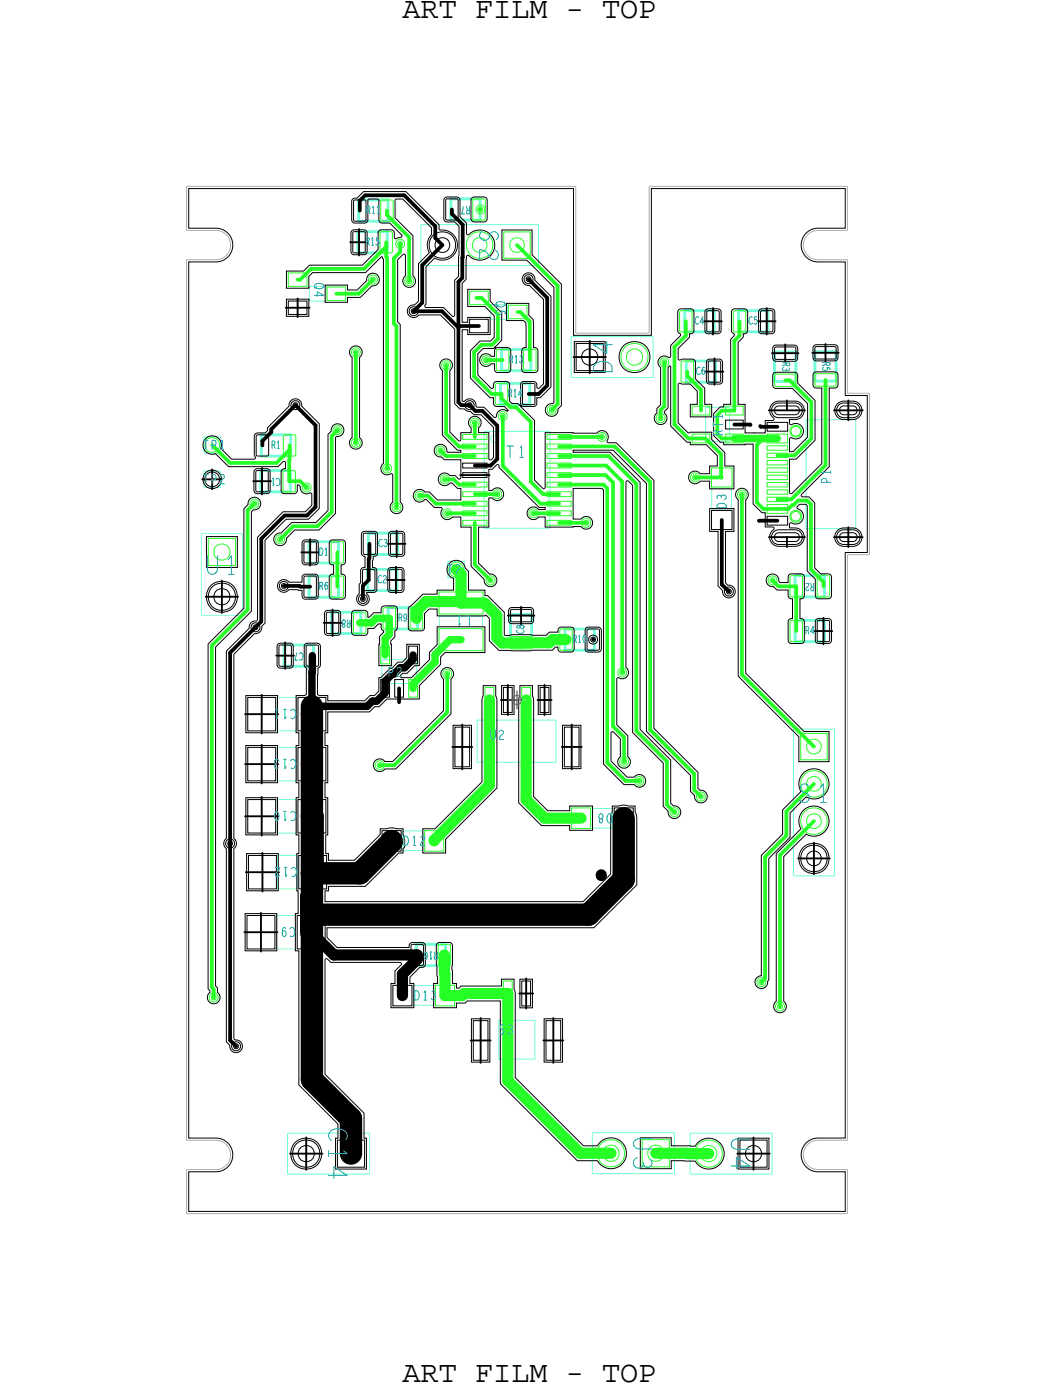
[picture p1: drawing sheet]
<svg xmlns="http://www.w3.org/2000/svg" width="72mm" height="95mm" viewBox="0 0 72 95" stroke-linecap="round" stroke-linejoin="round" font-family="sans-serif">
<defs><g id="words">
<g font-size="2.2" fill="#0097b7">
<text x="32.7" y="15.6" transform="rotate(90 32.7 15.6)">S2</text>
<text x="41.7" y="25.5" transform="rotate(-90 41.7 25.5)">D4</text>
<text x="14" y="39.1">U1</text>
<text x="54.3" y="54.7">S1</text>
<text x="22.4" y="76.8" transform="rotate(90 22.4 76.8)">C14</text>
<text x="43.1" y="77.5" transform="rotate(90 43.1 77.5)">U3</text>
<text x="49.8" y="77.5" transform="rotate(90 49.8 77.5)">U4</text>
</g>
<g font-size="2.1">
<text x="27.4" y="1.2">ART FILM - TOP</text>
<text x="27.4" y="94.2">ART FILM - TOP</text>
</g>
<text font-size="1.3" fill="#0097b7" x="34.4" y="31.2">T1</text>
<g font-size="1.1" fill="#0097b7">
<text x="21.4" y="19.3" transform="rotate(90 21.4 19.3)">Q4</text>
<text x="33.8" y="20.5" transform="rotate(90 33.8 20.5)">Q5</text>
<text x="49.2" y="29.7" transform="rotate(-90 49.2 29.7)">RT1</text>
<text x="13.8" y="30.6">TP1</text>
<text x="13.8" y="33">TP2</text>
<text x="49.4" y="34.6" transform="rotate(-90 49.4 34.6)">D3</text>
<text x="56.6" y="32.9" transform="rotate(-90 56.6 32.9)">P1</text>
<text x="30.4" y="39.1">T2</text>
<text x="32" y="42" transform="rotate(-180 32 42)">L1</text>
<text x="26.4" y="46.1">P2</text>
<text x="20.2" y="48.3" transform="rotate(-180 20.2 48.3)">C11</text>
<text x="20.2" y="51.7" transform="rotate(-180 20.2 51.7)">C13</text>
<text x="33.4" y="50.4">U2</text>
<text x="20.2" y="55.3" transform="rotate(-180 20.2 55.3)">C10</text>
<text x="20.2" y="59.1" transform="rotate(-180 20.2 59.1)">C12</text>
<text x="27.5" y="57.6">D12</text>
<text x="41.7" y="55.4" transform="rotate(-180 41.7 55.4)">D8</text>
<text x="20.1" y="63.2" transform="rotate(-180 20.1 63.2)">C9</text>
<text x="28.2" y="68.1">D13</text>
<text x="34" y="70.5">S3</text>
</g>
<g font-size=".9" fill="#0097b7">
<text x="24.9" y="16.7">R15</text>
<text x="24.9" y="14.5">R11</text>
<text x="32" y="14.1" transform="rotate(-180 32 14.1)">R7</text>
<text x="47.3" y="22.1">C4</text>
<text x="51" y="22.1">C5</text>
<text x="34.6" y="27">R14</text>
<text x="34.7" y="24.7">R13</text>
<text x="47.4" y="25.5">C6</text>
<text x="53.3" y="24.7" transform="rotate(90 53.3 24.7)">R3</text>
<text x="56" y="24.6" transform="rotate(90 56 24.6)">R5</text>
<text x="18.5" y="30.6">R1</text>
<text x="19.1" y="32.6" transform="rotate(-180 19.1 32.6)">C1</text>
<text x="21.7" y="40.2">R6</text>
<text x="21.7" y="37.8">D1</text>
<text x="25.7" y="39.7">C2</text>
<text x="25.8" y="37.3">C3</text>
<text x="55.5" y="39.8" transform="rotate(-180 55.5 39.8)">R2</text>
<text x="20.7" y="44.5" transform="rotate(-180 20.7 44.5)">C7</text>
<text x="23.9" y="42.2" transform="rotate(-180 23.9 42.2)">R8</text>
<text x="27.1" y="42.3">R9</text>
<text x="35.7" y="43.2" transform="rotate(-90 35.7 43.2)">C8</text>
<text x="39" y="43.8">R10</text>
<text x="54.8" y="43.2">R4</text>
<text x="29.8" y="64.9" transform="rotate(-180 29.8 64.9)">R16</text>
</g>
</g></defs>
<!-- layer: Board Outline -->
<g fill="none" stroke="#acacac" stroke-width=".07">
<path d="M12.7 17.7v60zM12.7 15.7h2zM12.7 12.7v3zM12.7 12.7h26.5zM12.7 17.7h2zM14.7 15.7a1 1 0 0 1 1 1 1 1 0 0 1-1 1M39.2 12.7v10zM44.2 12.7h13.5zM44.2 12.7v10zM55.7 15.7h2zM55.7 15.7a1 1 0 0 0-1 1 1 1 0 0 0 1 1M55.7 17.7h2z"/>
<path d="M57.7 12.7v3zM57.7 17.7v9.1zM39.2 22.7h5zM57.7 26.8h1.5zM57.7 37.8h1.5zM57.7 37.8v39.9zM59.2 26.8v11zM12.7 79.7v3zM12.7 77.7h2zM12.7 79.7h2zM14.7 77.7a1 1 0 0 1 1 1 1 1 0 0 1-1 1M55.7 77.7h2z"/>
<path d="M55.7 77.7a1 1 0 0 0-1 1 1 1 0 0 0 1 1M55.7 79.7h2zM57.7 79.7v3zM12.7 82.7h45z"/>
</g>
<!-- layer: Components -->
<g fill="none" stroke="#75ffd9" stroke-width=".07">
<path d="M28.7 18.1h8zM28.7 15.3v2.8zM28.7 15.3h8zM36.7 15.3v2.8zM13.7 36.3h2.8zM13.7 36.3v5.6zM16.5 36.3v5.6zM33 29.4h4.4v6.6h-4.4zM33.5 29.7h.2h.2v.2v.2l-.2 .1-.2-.1-.1-.2zM38.9 22.9h5.6zM38.9 25.7h5.6zM38.9 22.9v2.8z"/>
<path d="M44.5 22.9v2.8zM48.1 27.8h1.6v2.3h-1.6zM48.5 33.3h1.3zM48.5 33.3v1.4zM49.8 33.3v1.4zM54.9 28.6h3.4v7.4h-3.4zM13.7 41.9h2.8zM18.9 50.9h1.3zM18.9 50.9v2.3zM18.9 47.5h1.3zM18.9 47.5v2.3zM18.9 54.5h1.3z"/>
<path d="M18.9 54.5v2.3zM18.9 53.2h1.3zM18.9 49.8h1.3zM18.9 56.8h1.3zM18.9 58.3h1.3zM18.9 58.3v2.3zM20.2 50.9v2.3zM20.2 47.5v2.3zM20.2 54.5v2.3zM20.2 58.3v2.3zM26 45h2.3v1.6h-2.3zM29.9 42h2.9z"/>
<path d="M29.9 42.7h2.9zM29.9 42v.7zM32.5 49.1h5.3v2.8h-5.3zM32.8 42v.7zM40.3 55.1h1.4zM40.3 55.1v1.3zM40.3 56.4h1.4zM54 49.7h2.8zM54 49.7v10zM54 59.7h2.8zM56.8 49.7v10zM18.8 62.4h1.3z"/>
<path d="M18.8 62.4v2.3zM18.8 64.7h1.3zM18.9 60.6h1.3zM19.6 77.2h5.6zM19.6 77.2v2.8zM20.1 62.4v2.3zM25.2 77.2v2.8zM34 69.5h2.4v2.7h-2.4zM40.3 77.2h5.6zM40.3 80h5.6zM40.3 77.2v2.8zM45.9 77.2v2.8z"/>
<path d="M47 77.2h5.6zM47 77.2v2.8zM52.6 77.2v2.8zM19.6 80h5.6zM47 80h5.6z"/>
</g>
<g fill="none" stroke="#75ffd9" stroke-width=".2">
<path d="M24.4 15.8v1.4zM24.4 17.2h2zM24.4 15.8h2zM24.4 13.6v1.5zM24.4 15.1h2zM24.4 13.6h2zM26.4 15.8v1.4zM26.4 13.6v1.5zM30.7 15h2zM30.7 13.5v1.5zM30.7 13.5h2zM32.7 13.5v1.5z"/>
<path d="M17.8 33.5h2zM17.8 32.1v1.4zM17.8 32.1h2zM17.8 29.6v1.5zM17.8 31.1h2zM17.8 29.6h2zM19.8 32.1v1.4zM19.8 29.6v1.5zM21 39.3v1.4zM21 36.9v1.5zM21 38.4h2zM21 39.3h2z"/>
<path d="M21 36.9h2zM23 39.3v1.4zM23 36.9v1.5zM25 38.8v1.4zM25 38.8h2zM25.1 36.3v1.5zM25.1 37.8h2zM25.1 36.3h2zM27 38.8v1.4zM27.1 36.3v1.5zM34.1 26.1v1.5zM34.1 27.6h2z"/>
<path d="M34.1 26.1h2zM34.1 23.8v1.5zM34.1 25.3h2zM34.1 23.8h2zM36.1 26.1v1.5zM36.1 23.8v1.5zM46.6 21.2v1.4zM46.6 22.6h2zM46.6 21.2h2zM46.7 24.6v1.4zM46.7 26h2zM46.7 24.6h2z"/>
<path d="M48.6 21.2v1.4zM48.7 24.6v1.4zM50.3 21.2v1.4zM50.3 22.6h2zM50.3 21.2h2zM52.3 21.2v1.4zM52.7 24h1.5zM52.7 26h1.5zM52.7 24v2zM54.1 39.2v1.5zM54.1 39.2h2zM54.2 24v2z"/>
<path d="M55.5 24h1.4zM55.5 26h1.4zM55.5 24v2zM56.1 39.2v1.5zM56.9 24v2zM19.3 45.4h2zM19.3 44v1.4zM19.3 44h2zM21 40.7h2zM21.3 44v1.4zM22.6 43.2h2zM22.6 41.7v1.5z"/>
<path d="M22.6 41.7h2zM24.6 41.7v1.5zM25 40.2h2zM26.4 41.4v1.5zM26.4 42.9h2zM26.4 41.4h2zM28.4 41.4v1.5zM34.8 41.9h1.4zM34.8 43.9h1.4zM34.8 41.9v2zM36.2 41.9v2zM38.5 42.9v1.4z"/>
<path d="M38.5 44.3h2zM38.5 42.9h2zM40.5 42.9v1.4zM54.1 42.3v1.4zM54.1 43.7h2zM54.1 40.7h2zM54.1 42.3h2zM56.1 42.3v1.4zM28.3 65.8h2zM28.3 64.3v1.5zM28.3 64.3h2zM30.3 64.3v1.5z"/>
</g>
<!-- layer: Nets -->
<g fill="none" stroke="#26ff26" stroke-width=".76">
<path d="M31.4 39.1v2zM28.4 41.6v.5zM29 41l-.6 .6zM29 41h2.3zM29.6 57.3h.1M31.3 41l.1 .1zM31.4 41.1h1.6zM33 41.1l.8 .8zM33.3 53.5l-3.7 3.8zM33.3 47.7v5.8zM33.8 43.5l.4 .3zM33.8 41.9v1.6z"/>
<path d="M34.2 43.8h1.3zM35.5 43.8h1.9zM35.5 43.8h.1M35.8 54.5l1.3 1.3zM35.8 47.7v6.8zM37.1 55.8h2.5zM37.4 43.8l.2-.2zM37.6 43.6h.9zM30.3 66.3h.1M30.3 65.1v1.2zM30.3 67.8h1.2zM30.3 66.3v1.5z"/>
<path d="M31.6 67.7l-.1 .1zM31.6 67.7h3zM34.6 73.6l4.9 5zM34.6 67.7v5.9zM39.5 78.6h2.1zM44.6 78.6h2.2zM46.8 78.6h.1M46.8 78.6h1.5z"/>
</g>
<g fill="none" stroke="#26ff26" stroke-width=".07">
<path d="M19.6 18.6h1.3v.9h-1.3zM22.3 19.6h1.2v.9h-1.2zM25.2 18.8l.2-.1 .2 .1 .1 .2-.1 .3-.2 .1-.2-.1-.1-.3zM25.2 19l.2-.1 .1 .1v.1l-.1 .1-.2-.1zM25.9 15.8h.8v1.4h-.8zM26 13.7h.8l-.1 1.4-.8-.1zM27 16.4l.2-.1 .3 .1 .1 .2-.1 .2-.3 .1-.2-.1-.1-.2zM27.1 16.5l.1-.1 .2 .1v.2l-.2 .1-.1-.1zM27.6 18.9l.3-.1 .2 .1 .1 .3-.1 .2-.2 .1-.3-.1v-.2zM27.7 19.1l.2-.1 .1 .1v.1l-.1 .1-.2-.1zM32 19.8h1.2v1h-1.2zM32.2 13.6h.8v1.4l-.8-.1z"/>
<path d="M32.5 14.1l.2-.1 .2 .1 .1 .2-.1 .2-.2 .1-.2-.1-.1-.2zM32.6 14.2l.1-.1 .2 .1v.2h-.2h-.1zM34.3 15.8h1.8v1.8h-1.8zM14.2 36.7h1.8v1.8h-1.8zM17.1 34.1l.2-.1 .2 .1 .1 .2-.1 .2-.2 .1-.2-.1-.1-.2zM17.2 34.2l.1-.1 .2 .1v.2l-.2 .1-.1-.1zM18.8 36.5l.3-.1 .2 .1 .1 .3-.1 .2-.2 .1-.3-.1v-.2zM18.9 36.7l.2-.1 .1 .1v.1l-.1 .1-.2-.1zM19.3 32.1h.8v1.4h-.8zM19.3 29.7h.8v1.4l-.8-.1zM20.6 33l.3-.1 .2 .1 .1 .2-.1 .2-.2 .1-.3-.1v-.2zM20.7 33.1h.2h.1v.2l-.1 .1-.2-.1z"/>
<path d="M22.6 39.3h.8l-.1 1.4h-.7zM22.6 36.9l.8 .1-.1 1.4-.7-.1zM22.8 29.1l.2-.1 .2 .1 .1 .2-.1 .2-.2 .1-.2-.1-.1-.2zM22.8 29.2l.2-.1 .1 .1v.2l-.1 .1-.2-.1zM24 23.8l.2-.1 .3 .1v.2v.2l-.3 .1-.2-.1-.1-.2zM24 30l.2-.1 .3 .1v.2v.2l-.3 .1-.2-.1-.1-.2zM24.1 23.9l.1-.1 .2 .1v.2l-.2 .1-.1-.1zM24.1 30.1l.1-.1 .2 .1v.2h-.2h-.1zM26.1 31.7l.3-.1 .2 .1 .1 .2-.1 .2-.2 .1-.3-.1v-.2zM26.2 31.8h.2h.1v.2l-.1 .1-.2-.1zM26.8 34.4l.2-.1 .2 .1 .1 .2-.1 .2-.2 .1-.2-.1-.1-.2zM26.8 34.5l.2-.1 .1 .1v.1l-.1 .1-.2-.1z"/>
<path d="M28.3 33.6l.3-.1 .2 .1 .1 .2-.1 .2-.2 .1-.3-.1v-.2zM28.4 33.7l.2-.1 .1 .1v.2h-.1h-.2zM29.8 30.5l.2-.1 .2 .1 .1 .2-.1 .2-.2 .1-.2-.1-.1-.2zM29.8 30.6l.2-.1 .1 .1v.2l-.1 .1-.2-.1zM30 32.5l.3-.1 .2 .1 .1 .2-.1 .2-.2 .1-.3-.1v-.2zM30.1 32.6l.2-.1 .1 .1v.1l-.1 .1-.2-.1zM30.1 24.7l.3-.1 .2 .1 .1 .2-.1 .2-.2 .1-.3-.1v-.2zM30.2 34.8l.3-.1 .2 .1 .1 .2-.1 .2-.2 .1-.3-.1-.1-.2zM30.2 24.8l.2-.1 .1 .1v.2l-.1 .1-.2-.1zM30.3 34.9l.2-.1 .1 .1v.2h-.1h-.2zM31.5 34.8h1.7v.3h-1.7zM31.5 35.5h1.7v.3h-1.7z"/>
<path d="M31.5 32.9h1.7v.3h-1.7zM31.5 33.5h1.7v.3h-1.7zM31.5 30.9h1.7v.3h-1.7zM31.5 30.3h1.7v.3h-1.7zM31.5 34.2h1.7v.3h-1.7zM31.5 29.6h1.7v.3h-1.7zM32.1 28.6l.2-.1 .3 .1v.2v.2l-.3 .1-.2-.1-.1-.2zM32.2 28.7l.1-.1 .2 .1v.2l-.2 .1-.1-.1zM32.9 24.3l.2-.1 .2 .1 .1 .2-.1 .2-.2 .1-.2-.1-.1-.2zM32.9 24.5l.2-.1 .1 .1v.1l-.1 .1-.2-.1zM33.2 39.3l.2-.1 .2 .1 .1 .2-.1 .3-.2 .1-.2-.1-.1-.3zM33.2 39.5l.2-.1 .1 .1v.1l-.1 .1-.2-.1z"/>
<path d="M33.6 33.5l.3-.1 .2 .1 .1 .2-.1 .2-.2 .1-.3-.1v-.2zM33.7 33.6l.2-.1 .1 .1v.2h-.1h-.2zM33.8 26.2h.8l-.1 1.4-.8-.1zM33.8 23.8l.8 .1v1.3h-.8zM34 28.1l.2-.1 .3 .1v.2v.3l-.3 .1-.2-.1-.1-.3zM34.1 28.3l.1-.1 .2 .1v.1l-.2 .1-.1-.1zM34.6 20.8h1.3v.9h-1.3zM35.7 23.8l.8 .1-.1 1.3h-.7zM36.1 34.8l.2-.1 .2 .1 .1 .2-.1 .2-.2 .1-.2-.1-.1-.2zM36.2 34.9l.1-.1 .2 .1v.2h-.2h-.1zM37.2 29.6h1.7v.3h-1.7zM37.2 31.6h1.7v.3h-1.7z"/>
<path d="M37.2 32.2h1.7v.3h-1.7zM37.2 32.9h1.7v.3h-1.7zM37.2 34.8h1.7v.3h-1.7zM37.2 35.5h1.7v.3h-1.7zM37.2 30.3h1.7v.3h-1.7zM37.2 30.9h1.7v.3h-1.7zM37.2 33.5h1.7v.3h-1.7zM37.2 34.2h1.7v.3h-1.7zM37.3 27.7l.3-.1 .2 .1 .1 .2-.1 .2-.2 .1-.3-.1v-.2zM37.4 27.9l.2-.1 .1 .1v.1l-.1 .1-.2-.1zM39.7 35.4l.2-.1 .2 .1 .1 .2-.1 .2-.2 .1-.2-.1-.1-.2zM39.8 35.5h.1h.2v.2l-.2 .1-.1-.1z"/>
<path d="M40.8 29.6l.2-.1 .2 .1 .1 .2-.1 .2-.2 .1-.2-.1-.1-.2zM40.8 29.7l.2-.1 .1 .1v.2h-.1h-.2zM44.8 28.3l.2-.1 .2 .1 .1 .2-.1 .2-.2 .1-.2-.1-.1-.2zM44.8 28.4l.2-.1 .1 .1v.2l-.1 .1-.2-.1zM45 24.5l.2-.1 .3 .1v.2v.2l-.3 .1-.2-.1-.1-.2zM45.1 24.6l.1-.1 .2 .1v.2l-.2 .1-.1-.1zM46.3 21.2h.8v1.4h-.8zM46.4 24.6h.8v1.4h-.8zM47.1 32.3l.2-.1 .2 .1 .1 .2-.1 .2-.2 .1-.2-.1-.1-.2zM47.1 29.6h1.2v.6h-1.2zM47.1 27.7h1.2v.6h-1.2zM47.2 32.5l.1-.1 .2 .1v.1l-.2 .1-.1-.1z"/>
<path d="M48.4 31.9h1.4v1.3h-1.4zM49.4 29.6h1.2v.6h-1.2zM49.4 27.7h1.2v.6h-1.2zM50 21.2h.8l-.1 1.4h-.8zM50.3 33.5l.2-.1 .2 .1 .1 .2-.1 .2-.2 .1-.2-.1-.1-.2zM50.4 33.6l.1-.1 .2 .1v.2l-.2 .1-.1-.1zM52.2 29.6h1.4v.6h-1.4zM52.2 34.4h1.4v.6h-1.4zM52.2 33.9h1.4v.3h-1.4zM52.2 30.9h1.4v.3h-1.4zM52.2 30.4h1.4v.3h-1.4zM52.2 31.4h1.4v.3h-1.4z"/>
<path d="M52.2 31.9h1.4v.3h-1.4zM52.2 32.4h1.4v.3h-1.4zM52.2 32.9h1.4v.3h-1.4zM52.2 33.4h1.4v.3h-1.4zM52.4 39.3l.2-.1 .2 .1 .1 .2-.1 .3-.2 .1-.2-.1-.1-.3zM52.5 39.5l.1-.1 .1 .1v.1l-.1 .1-.1-.1zM52.8 25.5h1.3l.1 .8h-1.4zM53.8 39.3h.8v1.4l-.8-.1zM53.9 29.2l.3-.1 .2 .1 .1 .2-.1 .2-.2 .1-.3-.1v-.2zM53.9 35l.3-.1 .2 .1 .1 .2-.1 .2-.2 .1-.3-.1v-.2zM55.5 25.5h1.4v.8h-1.4zM55.7 39.3h.8l-.1 1.4-.7-.1z"/>
<path d="M24.1 41.7l.8 .1v1.4l-.8-.1zM25.6 51.9l.3-.1 .2 .1 .1 .2-.1 .3h-.2h-.3l-.1-.3zM25.7 52.1l.2-.1 .1 .1v.1l-.1 .1-.2-.1zM25.9 44h.6v1.2h-.6zM26.1 41.4l.8 .1v1.3h-.8zM27.8 46.3h.6v1.2h-.6zM28 41.4l.8 .1-.1 1.3h-.8zM28.9 56.6h1.3v1.4h-1.3zM29.9 40.3h3v1.5h-3zM29.9 42.8h3v1.5h-3zM30.2 45.7l.3-.1 .2 .1 .1 .2-.1 .2-.2 .1-.3-.1-.1-.2zM30.3 45.8h.2h.1v.2l-.1 .1-.2-.1z"/>
<path d="M33 46.9h.6v1.7h-.6zM34.8 43.4h1.4v.8h-1.4zM35.5 46.9h.6v1.7h-.6zM38.1 42.9h.9l-.1 1.4h-.8zM38.9 55.1h1.3v1.4h-1.3zM42.1 45.6l.3-.1 .2 .1 .1 .2-.1 .2-.2 .1-.3-.1v-.2zM42.2 45.7h.2h.1v.2l-.1 .1-.2-.1zM42.3 51.7l.2-.1 .2 .1 .1 .2-.1 .2-.2 .1-.2-.1-.1-.2zM42.3 51.8h.2h.1v.2l-.1 .1-.2-.1zM43.3 53l.2-.1 .3 .1v.2v.2l-.3 .1-.2-.1-.1-.2zM43.4 53.1l.1-.1 .2 .1v.2l-.2 .1-.1-.1zM45.7 55.1l.2-.1 .2 .1 .1 .2-.1 .3-.2 .1-.2-.1-.1-.3z"/>
<path d="M45.8 55.3l.1-.1 .2 .1v.1l-.2 .1-.1-.1zM47.5 54.1l.2-.1 .3 .1v.2v.2l-.3 .1-.2-.1-.1-.2zM47.6 54.2l.1-.1 .2 .1v.2h-.2h-.1zM53.8 42.3h.8v1.4h-.8zM54.5 50h1.8v1.8h-1.8zM14.3 67.8l.2-.1 .3 .1 .1 .2-.1 .2-.3 .1-.2-.1-.1-.2zM14.4 67.9l.1-.1 .2 .1v.1l-.2 .1-.1-.1zM29.6 67.1h1.3v1.4h-1.3zM29.9 64.4h.8l-.1 1.4-.8-.1zM34.3 66.9h.6v1.7h-.6zM43.7 77.7h1.9v1.8h-1.9zM51.6 66.7l.2-.1 .3 .1v.2v.2l-.3 .1-.2-.1-.1-.2z"/>
<path d="M51.7 66.8h.1h.2v.2l-.2 .1-.1-.1zM52.9 68.4l.2-.1 .2 .1 .1 .2-.1 .2-.2 .1-.2-.1-.1-.2zM53 68.5l.1-.1 .2 .1v.2h-.2h-.1z"/>
<circle cx="32.7" cy="16.7" r=".91"/>
<circle cx="35.2" cy="16.7" r=".5"/>
<circle cx="43.2" cy="24.3" r=".93"/>
<circle cx="43.2" cy="24.3" r=".55"/>
<circle cx="54.2" cy="29.4" r=".4"/>
<circle cx="54.2" cy="35.2" r=".4"/>
<circle cx="55.4" cy="56" r=".91"/>
<circle cx="55.4" cy="53.4" r=".91"/>
<circle cx="55.4" cy="50.9" r=".5"/>
<circle cx="55.4" cy="56" r=".5"/>
<circle cx="41.6" cy="78.6" r=".93"/>
<circle cx="41.6" cy="78.6" r=".55"/>
<circle cx="48.3" cy="78.6" r=".93"/>
<circle cx="48.3" cy="78.6" r=".55"/>
</g>
<g fill="none" stroke="#000" stroke-width=".07">
<path d="M12.9 12.9h26.2v10h5.2v-10h13.3v2.7h-1.9a1.15 1.15 0 0 0-1.1 1.1 1.15 1.15 0 0 0 1.1 1.1h1.9v9.2h1.5v10.6h-1.5v40h-1.9a1.15 1.15 0 0 0-1.1 1.1 1.15 1.15 0 0 0 1.1 1.1h1.9v2.8h-44.7v-2.8h1.8a1.15 1.15 0 0 0 1.2-1.1 1.15 1.15 0 0 0-1.2-1.1h-1.8v-59.8h1.8a1.15 1.15 0 0 0 1.2-1.1 1.15 1.15 0 0 0-1.2-1.1h-1.8zM22.1 19.4h1.6v.4h.6l.7-.7v-.3l.2-.1h.4l.2 .3-.1 .4-.4 .1-.8 .8h-.8v.3h-1.6zM24 15.7h.8l.2 .1v1.4l-.1 .1-.8 .1-.2-.1v-1.4zM24 13.6l.3-.1 .5-.4h2.8l2.3 2.2v.3l.1 .1a1.03 1.03 0 0 1 1.1 1.2 1.03 1.03 0 0 1-1.5 .7l-.6 .6v2.5l-.1 .2 .1 .1h1.2l.7 .6 .1-.1v-2.4l.2-.3 .1-3.4-.3-.3h-.6l-.2-.1v-1.4l.1-.1 .8-.1 .2 .1v1.3l.5 .4v.7l.1 .1a1.04 1.04 0 0 1 1.5 0 1.04 1.04 0 0 1-.1 1.5 1.04 1.04 0 0 1-1.5-.1l-.1 .3v1.3l-.2 .3v2.7h.3v-.4h1.6v1.2h-1.6v-.3h-.3v4.8l.1 .1 .3-.2h.3l.2 .2 .1 .3h.5l.7 .7h.1l.1-.3 .1-.1 .3-.1 .2 .1h.1l-.3-.3-.6-.1-.1-.5h-.2l-1.4-1.3v-1.9l.7-.7h.7l.3-.2v-1.5l-.7-.6h-1.2v-1.2h1.6v.8l.8 .8v1.9l-.5 .4 .1 .1h.8l.2 .2-.1 1.4-.1 .1h-.7l-.2-.2v-.4l-.7 .2-.2-.2-.1-.2v-.3l.3-.2 .7 .2v-.6h-.1h-.7l-.4 .4v1.5l1 .9 .1-.1v-.3l.1-.1h.9l.1 .2v1.1l.2 .2h.3l.2 .2 .1-.1-.1-1.4 .1-.1 .9-.1 .2 .5 .4-.3v-5.8l-.9-.9-.3-.1-.2-.2v-.3l.1-.2 .2-.1h.2l.3 .2v.3l1.1 1.1v6.2l-.7 .7h-.3v.4l-.1 .2-.9-.1v.1l.9 .9v4.1l.6 .6h.1v-3.8h3.5l.4-.2 .2 .1 .2 .2v.5l.6 .1 2.5 2.5v16.9l3 3v1.1l.2 .2h.3l.2 .3-.1 .3-.3 .2-.4-.1-.1-.4-.3-.3v-1.1l-3-3v-16.9l-2.3-2.2h-2.7v.1h2.5l2.1 2.1v16.8l2.1 2.1v2.9l.2 .2 .3 .1 .1 .3v.3l-.2 .2h-.3l-.2-.1-.1-.4-.3-.4v-2.9l-2.1-2.1v-16.8l-.3-.3h-.2v12.7l.2 .4-.2 .3h-.5l-.1 .1v3.1l.7 .7v1.5l.2 .4-.1 .2-.2 .1h-.3l-.2-.2v-.3l.1-.2v-1.3l-.5-.4-.1 .1v1.9l1.1 1.1h.5l.3-.2 .3 .1 .2 .2-.1 .3-.1 .2h-.3l-.3-.1h-.7l-1.4-1.4v-18.7l-.1-.1h-2v2.1h.6l.3-.2 .2 .1 .2 .3-.1 .4h-.4l-.2-.1h-2.5v-.7h-.4l-.2 .2h-.3l-.2-.2-.1-.2 .1-.3 .2-.1h.3l.2 .1h.4v-.1h-.4l-2.7-2.7-.1-.2h-.1l-.3 .3h-.2v1.4l.7-.1 .2 .1 .1 .3-.1 .2-.2 .2-.7-.2v2h-.7v2.5l.7 .7 .4 .1 .1 .3-.1 .3-.3 .2-.3-.2-.1-.3-.9-.9v-2.7h-.7v-.7h-.6l-.2 .2h-.3l-.3-.3 .1-.5h-.5l-.6-.6-.5 .2-.3-.2v-.5l.4-.2 .3 .2h.3l.6 .6h1.6v-.8h-.3l-.3-.4-.4 .2h-.3l-.2-.2-.1-.2 .2-.3 .3-.2 .3 .2h.4l.2 .2h.1l.1-1.3h-1.1l-.2-.2-.4-.1-.1-.2 .1-.4 .3-.1 .3 .1 .2 .4h.9v-.1h-.3l-1-1v-4.5l-.2-.3 .1-.2 .2-.2h.4l.2 .3-.2 .4v4.2l.6 .6h.1l.1-.5h.7v-.3l-.2-.4 .1-.3 .2-.1h.4l.2 .4-.2 .4v.3h.7v1.8h.1l.2-.1v-2.1l-.9-.8h-.4l-.3-.3h-.2l-.2-.1h-.3l-.3-.4v-5.1l-1-.9h-1.5l-.4 .1-.2-.1-.1-.2v-.4l.4-.1 .3-.3v-2.5l.7-.8a1.03 1.03 0 0 1 .2-1.2v-.5l-2-1.9h-.5v1.2l1.2 1.3v2.7l.2 .3-.1 .3-.3 .2-.2-.1-.2-.2-.1-.3 .2-.2v-1.4l-.1-.1-.4 .4v4.2l.2 .2v12.1l.1 .4-.1 .3-.4 .1-.2-.1-.1-.3 .1-.4v-1.8v-.1l-.3 .1-.2-.1-.3-.4 .2-.3v-13.9l-.1-.2-1.1 1.1h-3.6l-.3 .2v.8h-1.5v-1.1h1.2l.4-.4h3.6l1-1.1v-1.1l.1-.2h.9l.1 .1 .1 .5 .5-.2-.1-.1-.8-.8h-.5l-.2-.1-.1-1.5h-.6l-.1 1.4v.1l-1 .1-.1-.2zM24.1 15.8h.8l-.1 1.4h-.8zM24.1 13.7h.8v1.4l-.8-.1zM30.4 13.6h.8l-.1 1.4-.7-.1zM32.1 13.5l.9-.1 .1 .1 .1 1.4-.1 .2h-.8l-.2-.1v-1.4zM34.2 15.7h2v1.7l2 2v8.2l-.2 .3-.1 .3-.2 .2-.4-.1-.2-.4 .2-.3 .4-.2v-7.8l-1.8-1.9h-1.7zM35.8 18.8l.2-.1 .2 .1 .1 .2-.1 .2-.2 .1-.2-.1-.1-.2zM35.8 18.9h.2h.1v.2l-.1 .1-.2-.1zM14 29.9l.4-.2 .4 .1 .2 .3v.5l.8 .7h1.5l.1-1.7 .1-.1h.6l.1-.2v-.2l1.5-1.4 .1-.4 .3-.1 .3 .1 .1 .4 1.2 1.2v5.7l-.7 .8h-1.5l-1.5 1.4v5.7l-.2 .2-.1 .4-.4 .1-1.4 1.4v12.5l.2 .4-.2 .3v13l.5 .2 .1 .3-.1 .3-.3 .1-.3-.1-.2-.4-.2-.2v-13.2l-.2-.3 .2-.4v-12.7l1.6-1.6 .1-.4 .4-.2v-5.6l1.8-1.7h1.5l.4-.5v-.7l-.1-.1-.2 .1-.3-.1-.3-.6h-.1v.5l-.1 .1h-.8h-.1l-.1-1.5 .1-.1 .2-.1v-.5l-.5 .4h-3.3l-.9-.9h-.4l-.3-.2-.2-.4z"/>
<path d="M14.1 36.6h2.1v2.1h-2.1zM17 34l.2-.1h.3l.2 .2v.2l-.1 .3-.3 .1-.2 .2v6.8l-2.4 2.4v23.1l.1 .1v.3l.2 .4-.1 .3-.4 .1-.3-.1-.1-.3 .2-.4-.1-.2v-23.5l2.4-2.5v-6.7l.3-.3zM17.4 32l.8-.1 .2 .2v1.3l-.1 .2h-.8l-.2-.1v-1.3zM17.4 32.1h.9l-.1 1.4h-.8zM17.5 29.7h.8l-.1 1.4-.7-.1zM19 39.6l.3-.1 .4 .2h.8l.1-.4 .1-.1 .8-.1 .2 .2v1.4l-.2 .1h-.8l-.1-.1v-.5h-.3h-.6l-.3 .1h-.2l-.3-.3zM19.1 39.7l.2-.1 .3 .1v.2v.2l-.3 .1-.2-.1-.1-.2zM19.2 39.8h.1h.2v.2l-.2 .1-.1-.1zM19.5 20.4h1.5v1.2h-1.5zM19.6 20.5h1.3v.9h-1.3zM19.9 27.4l.2-.1 .2 .1 .1 .2-.1 .2-.2 .1-.2-.1-.1-.2zM20 27.5l.1-.1 .2 .1v.2l-.2 .1-.1-.1z"/>
<path d="M20.6 36.9l.9-.1 .1 .1 .1 1.4-.2 .2h-.7l-.2-.1v-1.4zM20.7 39.3h.8v1.4h-.8zM20.7 36.9l.8 .1v1.4l-.8-.1zM22.5 36.9l.8-.1 .2 .2v1.3l-.1 .2h-.2v.6l.2 .1 .1 .1v1.3l-.2 .2h-.7l-.2-.2v-1.3l.1-.1 .2-.1v-.6h-.2l-.1-.2zM22.7 29l.2-.1h.2l.2 .1 .1 .3-.1 .3-.5 .2v5.2l-1.1 1.1h-1.6l-.6 .6-.1 .4-.2 .1-.3-.1-.2-.2v-.4l.2-.1 .2-.1 .8-.7h1.6l.8-.8v-5.2l.3-.2zM23.9 23.7l.2-.1h.3l.2 .2 .1 .2-.2 .4v5.4l.2 .4-.2 .3-.2 .1-.4-.1-.1-.3 .2-.4v-5.4l-.2-.4zM24.7 36.3l.8-.1 .2 .2v1.3l-.1 .2h-.2v.3v.5h.2l.1 .2v1.3l-.2 .2h-.5l.1 .3v.2l-.1 .3h-.3l-.3-.1-.1-.3 .2-.3 .1-1.7 .1-.1h.2v-.7l-.3-.3zM24.7 38.8h.8v1.4h-.8zM24.8 36.4h.8l-.1 1.4-.8-.1zM26.5 38.7h.8l.2 .1v1.4l-.1 .1-.8 .1-.2-.1v-1.4zM26.5 36.3l.9-.1 .1 .1 .1 1.4-.2 .2h-.7l-.2-.1v-1.4zM26.6 38.8h.8l-.1 1.4h-.8z"/>
<path d="M26.6 36.4h.8v1.4l-.8-.1zM27.9 21l.3-.1 .2 .1 .1 .2-.1 .2-.2 .1-.3-.1v-.2zM28 21.1l.2-.1 .1 .1v.2l-.1 .1-.2-.1zM30.6 38.4l.4-.2 .5 .1 .4 .6v1.3h1.1v.4h.2l1.1 1.1 .1 1.6h2.8l.2-.2h.6v-.2l.1-.2h.8l.2 .2v1.4l-.2 .1h-.7l-.2-.1v-.2h-.2l-.2 .2h-3.6l-.7-.6v-1.6l-.2-.2-3.3 .1v-.5h-.6l-.3 .3v1l-.1 .1-.9 .1-.1-.2v-1.4l1-.9h1v-.3h1.1v-.8l-.3-.2-.2-.3 .1-.3zM31.5 31.6h1.7v.3h-1.7zM31.5 32.2h1.7v.3h-1.7zM31.7 27.4l.3-.1 .2 .1 .1 .2-.1 .2-.2 .1-.3-.1v-.2zM31.8 27.5l.2-.1 .1 .1v.2l-.1 .1-.2-.1zM32 21.8h1.2v.9h-1.2zM34.5 20.7h1.5v.8l.3 .3v1.9h.2l.1 .2v1.3l-.1 .2h-.8l-.2-.2v-1.3l.1-.2h.2v-1.7l-.2-.2h-1.1zM35.6 26.2h.8v1.4l-.8-.1zM39.1 23.3h2.1v2.1h-2.1z"/>
<path d="M39.2 23.4h1.9v1.9h-1.9zM46.2 21.1l.8-.1 .2 .1v1.4v.2h-.3v.3l-.7 .8v.7h.1h.8l.2 .1v1.2l.7 .6v1.2h.5v.8h-1.5v-.8h.5v-.9l-.5-.5-.7-.1-.1 .1v2.6l.7 .7h1.6v.4l.8 .9v1h.7v1.5h-1.7v-.5h-.6l-.4 .2-.4-.3v-.3l.3-.3h.3l.2 .2h.6v-.5h.5v-.7l-.7-.8h-1.1v-.2h-.2l-1.1-1.1-.1-4.1-.1 .1v2.8l-.3 .2 .2 .4v.2l-.1 .2-.3 .1-.3-.1-.1-.2v-.2l.1-.3v-.3l.3-.2v-2.6l-.2-.2v-.2l.3-.3h.5l.1-.8 .6-.6-.2-.4v-1.3zM48.1 21.1l.8-.1 .2 .2v1.3l-.1 .2h-.8l-.2-.1v-1.3zM48.2 21.2h.8l-.1 1.4h-.8zM48.2 24.5h.8l.2 .1v1.4l-.1 .1-.8 .1-.2-.1v-1.4zM48.3 24.6h.8l-.1 1.4h-.8zM48.3 34.7h1.7v1.5h-.6v3.5l.2 .2 .3 .1 .2 .3-.1 .3-.3 .1-.4-.1-.1-.4-.3-.3v-3.7h-.6zM48.4 34.8h1.4v1.3h-1.4zM49.4 28.6h1.2v.6h-1.2zM49.9 21.1l.8-.1 .2 .2v1.4l-.1 .1h-.2v.3l-.3 .3v4.3h.4v1.9h1.4v-.8h.5l.1-.1-.3-.6 .2-.5 .4-.2h1.2l.2 .1 .3 .2v.5l-.3 .4-.6 .1v.3h.4h.3l.2 .3v.3l-.1 .2-.2 .2h-.6v.9h.2l1-1v-2.3l-1-1-1.3-.1-.1-.8 .1-.2h1.5l.1 .2v.5l1.2 1.2v2.7l-1.3 1.3h-.4v2.2v.1l2.2-2v-5.2h-.5l-.1-.1v-.8l.2-.2h1.2l.2 .2v.8l-.1 .1h-.4v5.4l-1.9 2v.1h.5l.4 .4v4.4l.4 .4h.5l.2 .1v1.4l-.1 .2h-.8l-.1-.1-.1-1.2-.5-.6v-4.4l-.1-.1h-.5l-.1 .1 .4 .5v.3l-.1 .2-.3 .2-.4-.1-.1 .1v.3h.5l.4 .3 .1 .4-.2 .3-.4 .2h-1.2l-.3-.1-.2-.2-.1-.3 .3-.6-.6-.1v-1h-.2l-.6-.6v-4h-2v-.2h-.3l-.4-.4v-1.5l.4-.5h.3v-.1h.4v-4.5l.3-.3-.2-.3zM50.2 33.4l.2-.1h.3l.2 .2v.2l-.1 .4v11.8l4 3.9h1.6v2.1h-2v-1.7l-4.1-4.1v-12l-.2-.4zM51.7 21.1l.8-.1 .2 .2 .1 1.3-.2 .2h-.7l-.2-.1v-1.3z"/>
<path d="M51.8 21.2h.8v1.4h-.8zM52.2 28.8h1.4v.6h-1.4zM52.2 35.2h1.4v.6h-1.4zM52.3 39.2l.2-.1h.2l.3 .2 .1 .4h.6v-.4l.1-.2h.8l.1 .1 .1 1.4-.1 .2h-.2v1.4h.2l.1 .2v1.2l-.2 .2-.7 .1-.2-.2v-1.3l.1-.2h.2v-1.4l-.3-.1v-.5h-.8l-.2-.2-.4-.1-.1-.3zM52.7 23.6l1.5-.1 .1 .2v.8l-.2 .1h-1.4l-.1-.2zM52.7 27.6l.3-.1h1.1l.3 .1 .2 .2v.3l-.2 .3-.3 .1h-1.1l-.3-.1-.2-.3v-.3zM52.7 36.2l.3-.1h1.1l.3 .1 .2 .3v.3l-.2 .2-.3 .1h-1.1l-.3-.1-.2-.2v-.3zM52.8 23.7h1.3l.1 .7-1.4 .1zM52.8 27.8l.2-.1h1.1l.3 .1v.2v.2l-.3 .1h-1.1l-.2-.1-.1-.2zM52.8 36.4l.2-.1h1.1l.3 .1v.2v.2l-.3 .1h-1.1l-.2-.1-.1-.2zM55.4 23.5h1.5l.2 .2-.1 .8-.2 .1h-1.3l-.1-.2zM55.5 23.6h1.4v.8l-1.4 .1z"/>
<path d="M57 27.5l.4-.2 .9 .1 .3 .3v.5l-.1 .3-.3 .1-1-.1-.2-.1-.2-.3 .1-.3zM57 36.2l.4-.2h.9l.3 .4v.4l-.1 .3-.3 .1h-1l-.2-.2-.2-.3 .1-.3zM57.1 27.6l.4-.1h.6l.3 .1 .1 .2v.3l-.1 .3-.3 .1h-.6l-.4-.1-.1-.3v-.3zM57.1 36.2l.4-.1h.6l.3 .1 .1 .3v.3l-.1 .2-.3 .1h-.6l-.4-.1-.1-.2v-.3zM57.2 27.8l.3-.1h.6l.2 .1 .1 .2-.1 .2-.2 .1h-.6l-.3-.1v-.2zM57.2 36.4l.3-.1h.6l.2 .1 .1 .2-.1 .2-.2 .1h-.6l-.3-.1v-.2zM15.4 57.3l.3-.1 .2 .1 .1 .2-.1 .2-.2 .1-.3-.1v-.2zM15.5 57.4l.2-.1 .1 .1v.2h-.1h-.2zM16.7 54.4h2.2v2.5h-2.2zM16.7 47.4h2.2v2.5h-2.2zM16.7 50.8h2.2v2.5h-2.2zM16.8 58.2h2.1v2.5h-2.1z"/>
<path d="M16.9 50.9h1.9v2.3h-1.9zM16.9 47.5h1.9v2.3h-1.9zM16.9 54.5h1.9v2.3h-1.9zM16.9 58.3h1.9v2.3h-1.9zM17.2 42.5l.2-.1 .2 .1 .1 .2-.1 .3-.2 .1-.2-.1-.1-.3zM17.2 42.7l.2-.1 .1 .1v.1l-.1 .1-.2-.1zM18.9 43.9l.9-.1 .1 .1 .1 1.4-.1 .2h-.8l-.2-.1v-1.3zM19 44h.8v1.4h-.8zM20.3 50.9h1.9v2.3h-1.9zM20.3 47.5h1.9v2.3h-1.9zM20.3 54.5h1.9v2.3h-1.9zM20.3 58.3h1.9v2.3h-1.9z"/>
<path d="M20.8 43.9l.8-.1 .2 .2v1.3l-.2 .2v1.8l.7 .1v.4h2.5l.4-.4h.3l.3-.3v-.9h.1l1.2-1.1h.3l.3-.3v-.9h.9v1.5h-.4l-.5 .5h-.3l-.1 .2v.1h.7l1.2-1.2v-.5l.6-.6v-1.2h3.2v1.8h-2.7l-.3 .3v.5l-1.4 1.4v.9h-2.3l-.5 .6h-.3l-.3 .3h-2.9v1.4h-.2v.9h.2v2.5h-.2v1.1h.2v2.5h-.1v1.3h.2v.4h1.7l1.8-1.7v-.4l.7-.1 .8 .1 .2 1.2-.2 .1v.3h-.3l-2.2 2.3h-2.5v.3h-.3v.7h17.6l1.9-1.8v-3.8l.1-.9h.7h.8l.1 .7 .1 4.7-3 2.9h-18.1v.7l.6 .7h5v-.3l.2-.1h.7l.2 .2-.1 1.4-.1 .1h-.2l-.7 .7v.4h.3v1.7h-1.6v-1.7h.3v-.8l.4-.5v-.1h-4.8l-.2-.3-.2 .1v7.8l2.7 2.7v1.7h.1v2.1h-2.1v-2.1h.2v-1l-2.7-2.7v-9.1h-.2v-2.5h.2l-.1-4.1h.1v-1.3h-.1v-2.5h.1v-1.1h-.1v-2.5h.1v-.9h-.1v-2.5l.7-.1v-1.8l-.2-.2zM20.9 44h.8l-.1 1.4h-.7zM22.2 41.7l.8-.1 .2 .1v1.4l-.1 .2h-.8l-.2-.1v-1.4zM22.2 41.7l.9 .1-.1 1.4-.8-.1zM24 41.7l.9-.1 .1 .1v.4h.1l.3-.3h.6v-.4l.1-.1h.7l.2 .1 .1 1.4-.2 .2v.4l-.3 .3 .1 1.7h-.9v-2l.3-.3-.1-.3v-.3h-.2l-.3 .3h-.5v.3l-.1 .2h-.8l-.2-.2v-1.3zM24.5 40.6l.2-.1 .2 .1 .1 .2-.1 .2-.2 .1-.2-.1-.1-.2zM24.6 40.7h.1h.2v.2l-.2 .1-.1-.1zM25.9 46.3h.6v1.2h-.6zM26 56.6h1.3v1.4h-1.3zM26.9 46.3h.6v1.2h-.6zM27.8 44h.6v1.2h-.6zM30.1 45.6l.2-.1h.3l.2 .1 .1 .3-.1 .2-.1 .2v2.3l-3.8 3.8h-.7l-.3 .2-.3-.1-.2-.3 .2-.4 .3-.1 .3 .2h.5l3.5-3.5v-2.1l-.2-.4z"/>
<path d="M30.8 49.4h1.3v3h-1.3zM31 49.5h1v2.8h-1zM32.9 46.7h.9v1v6l-3.5 3.5v.9h-1.5v-1.6h.8l3.2-3.2v-5.6zM34.1 46.7h.9v2h-.9zM34.3 46.9h.6v1.7h-.6zM34.7 41.5l.2-.1h1.3l.1 .2v.8l-.2 .1h-1.4l-.1-.2zM34.8 41.6l1.4-.1v.8l-1.4 .1zM35.4 46.7h.9v1v6.6l1 .9h1.5v-.3h1.5v1.7h-1.5v-.3h-1.9l-1.6-1.6v-7zM36.6 46.7h.9v2h-.9zM36.8 46.9h.6v1.7h-.6zM38.3 49.4h1.3v3h-1.3zM38.4 49.5h1v2.8h-1z"/>
<path d="M39.9 42.8l.8-.1 .2 .1v1.4l-.1 .2h-.8l-.1-.1-.1-1.3zM40 42.9h.8v1.4h-.8zM40.2 43.4l.2-.1 .2 .1 .1 .2-.1 .2-.2 .1-.2-.1-.1-.2zM40.2 43.5l.2-.1 .1 .1v.2l-.1 .1-.2-.1zM41.8 55.1h1.3v1.4h-1.3zM49.4 40.1l.2-.1 .3 .1v.2v.2l-.3 .1-.2-.1-.1-.2zM49.5 40.2l.1-.1 .2 .1v.2l-.2 .1-.1-.1zM54.7 52.7a1.03 1.03 0 0 1 1.4-.1 1.03 1.03 0 0 1 .2 1.4 1.03 1.03 0 0 1-1.4 .3l-1.1 1.1v1.7l-1.5 1.4v8.3l-.2 .4-.4 .1-.2-.1-.1-.3 .1-.3 .3-.1v-8.2l1.5-1.5v-1.6l1.2-1.3a1.03 1.03 0 0 1 .2-1.2zM54.7 55.2a1.03 1.03 0 0 1 1.4 0 1.03 1.03 0 0 1 .2 1.4 1.03 1.03 0 0 1-1.4 .2l-1.5 1.6v9.8l.1 .4-.1 .3-.4 .1-.2-.1-.1-.3 .2-.4v-10l1.6-1.7a1.03 1.03 0 0 1 .2-1.3zM55.6 42.2h.8l.2 .1v1.3l-.1 .2-.8 .1-.2-.2v-1.3zM55.7 42.3h.8l-.1 1.4h-.7zM15.8 71.1l.3-.1 .2 .1 .1 .2-.1 .2-.2 .1-.3-.1v-.2z"/>
<path d="M15.9 71.2l.2-.1 .1 .1v.2l-.1 .1-.2-.1zM16.7 62.3h2.1v2.5h-2.1zM16.8 62.4h1.9v2.3h-1.9zM20.2 62.4h1.9v2.3h-1.9zM23 77.7h1.8v1.8h-1.8zM26.8 67.1h1.2v1.4h-1.2zM28 64.4h.8v1.4l-.8-.1zM29.8 64.3l.8-.1 .2 .2v2.6h.3v.3h.1l.2-.1h2.7v-.5h.9l.1 1v5.7l4.6 4.7h1a1.05 1.05 0 0 1 1.6-.3 1.05 1.05 0 0 1 0 1.6 1.05 1.05 0 0 1-1.6-.3h-1.4l-5.2-5.2v-5.7h-2.3l-.1 .2h-.6v.3h-1.6v-1.7h.3l-.1-1.3zM32.1 69.4h1.3v3h-1.3zM32.2 69.5h1v2.8h-1zM35.4 66.7h.9v2h-.9zM35.5 66.9h.6v1.7h-.6z"/>
<path d="M37 69.4h1.3v3h-1.3zM37.2 69.5h1v2.8h-1zM43.6 77.5h2.1v.6h1.6a1.05 1.05 0 0 1 1.6-.3 1.05 1.05 0 0 1 0 1.6 1.05 1.05 0 0 1-1.6-.3h-1.6v.5h-2.1zM50.3 77.6h2.1v2.1h-2.1zM50.4 77.7h1.8v1.8h-1.8z"/>
<circle cx="30.1" cy="16.7" r=".91"/>
<circle cx="30.1" cy="16.7" r=".5"/>
<circle cx="43.2" cy="24.3" r="1.06"/>
<circle cx="15.1" cy="40.7" r="1.06"/>
<circle cx="15.1" cy="40.7" r=".93"/>
<circle cx="15.1" cy="40.7" r=".55"/>
<circle cx="55.4" cy="58.5" r="1.03"/>
<circle cx="55.4" cy="58.5" r=".91"/>
<circle cx="55.4" cy="58.5" r=".5"/>
<circle cx="20.8" cy="78.6" r="1.06"/>
<circle cx="20.8" cy="78.6" r=".93"/>
<circle cx="20.8" cy="78.6" r=".55"/>
</g>
<path d="M21.2 48.1h3.8zM21.2 45.8v2.3zM21.3 45.8h.1M21.3 44.7v1.1zM25.4 47.8h.3zM25.4 47.8l-.4 .3zM25.7 47.8l.5-.6zM26.2 46.4v.5zM26.2 46.9v.3zM28.1 44.9l-.5 .6zM28.1 44.6v.3z" fill="none" stroke="#000" stroke-width=".51"/>
<path d="M40.9 59.7h.1M21.2 63.5l1.5 1.6zM22.7 65.1h5.7zM27.4 66.4l1-1zM27.4 66.4v1.4zM28.4 65.1v.3z" fill="none" stroke="#000" stroke-width=".76"/>
<g fill="none" stroke="#000" stroke-width="1.5">
<path d="M21.2 55.6l.1 .1zM21.2 48.7v3.4zM21.2 48.1v.6zM21.2 59.5h3.3zM21.2 52.1v3.5zM21.2 55.6v3.9zM21.2 59.5v1.6zM21.3 55.7v3.7zM24.5 59.5l2.2-2.1zM26.7 57.4h.1M42.5 59.9l-2.4 2.4zM42.5 55.8v4.1z"/>
<path d="M21.2 61.1h.1M21.2 61.1v2.4zM21.2 73.6l2.7 2.6zM21.2 62.3h18.9zM21.2 61.1v1.2zM21.2 62.3v11.3z"/>
</g>
<g fill="none" stroke="#26ff26" stroke-width=".25">
<path d="M20.3 19.1h.1zM20.4 19.1l.8-.8zM21.2 18.3h3.6zM24.8 18.3l1.5-1.5zM26.3 17.5l.1 .1zM26.3 16.5v.3zM26.3 16.8v.7zM26.3 14.6l1.6 1.6zM26.3 14.3v.3zM26.4 17.6v14.3zM26.8 17.6l.4-.4zM26.8 17.6v4.4z"/>
<path d="M27.2 16.6v.6zM27.9 16.2v3zM32.6 14.3h.1zM35.2 16.7l2.8 2.8zM38 19.5v8zM14.4 30.3l1.3 1.2zM15.7 31.5h3.1zM16.9 34.8v6.8zM17.3 34.3l-.4 .5zM18.8 31.5l.9-.8zM19.7 32.8h.7zM19.7 31.4h.1"/>
<path d="M19.7 31.4v1.4zM19.7 30.4v.3zM19.7 30.7v.6zM20 35.9h1.6zM20 35.9l-.9 .9zM20.4 32.8l.5 .4zM22.6 34.9l-1 1zM22.6 29.7v5.2zM22.9 20h1.5zM23 37.6v2.4zM23 29.3l-.4 .4zM24.2 24v6.2z"/>
<path d="M24.4 20l1-1zM26.8 22l.2 .2zM27 22.2v12.4zM28.6 33.8h.5zM29.1 33.8l.6 .5zM29.7 34.3h2.6zM30 30.7l.4 .4zM30.3 32.7h.6zM30.4 31.1h1.9zM30.4 29.5l.9 .9zM30.4 24.9v4.6zM30.5 35h1.8z"/>
<path d="M30.9 32.7l.4 .3zM31.3 33h1zM31.3 30.4h1zM32.3 24l.5-.5zM32.3 24v1.7zM32.3 25.7l1.2 1.1zM32.3 35.6v2.9zM32.3 33.7h1.6zM32.3 28.8v1zM32.3 38.5l1.1 1zM32.4 20.3h.2zM32.6 20.3h.2z"/>
<path d="M32.8 20.3l1.1 1.1zM32.8 23.5h.7zM33.1 24.5h1.1zM33.5 26.8h.6zM33.5 23.5l.4-.4zM33.9 21.4v1.7zM34.1 27.1l.7 .7zM34.1 26.8v.3zM34.2 31.7l2.6 2.6zM34.2 28.3v3.4zM34.8 27.8h.3zM35.1 27.8l1 1z"/>
<path d="M35.2 21.3h.2zM35.4 21.3l.7 .6zM36.1 22.1h.1M36.1 21.9v.2zM36.1 22.1v2.4zM36.1 32.8l.9 .9zM36.1 28.8v4zM36.3 35h1.8zM36.8 34.3h1.3zM37 33.7h1.1zM37.6 27.9l.4-.4zM38.1 33h3z"/>
<path d="M38.1 29.8h2.9zM38.1 35.6h1.8zM38.1 30.4h3.8zM38.1 32.4h3.1zM38.1 31.1h3.3zM38.1 31.7h3.2zM41.1 33l.2 .3zM41.2 32.4l.5 .5zM41.3 31.7l1.1 1.1zM41.3 33.3v18.7zM41.4 31.1l1.9 1.9zM41.7 32.9v16.6z"/>
<path d="M41.9 30.4l2.4 2.4zM42.4 32.8v13zM43.3 33v16.8zM44.3 32.8v16.9zM45 27.9l.2-.2zM45 27.9v.6zM45.2 24.7v3zM45.9 28.9l1 1zM45.9 23.6v5.3zM46.7 21.9v1zM46.7 22.9l-.8 .7zM46.8 25.6l.9 1z"/>
<path d="M46.8 25.3v.3zM46.9 29.9h.8zM47.3 32.5h1.8zM47.7 29.9h.3zM47.7 26.6v1.4zM48 29.9l1.1 1zM49.1 32.5h.1M49.1 30.9v1.6zM49.1 28h.9zM49.1 29.9h.9zM50 23.2l.4-.3zM50 23.2v4.8z"/>
<path d="M50.4 21.9v1zM50.5 33.7v12.3zM51.5 34.2l.5 .5zM51.5 30.3l.5-.4zM51.5 30.3v3.9zM52 34.7h.9zM52.6 39.5l.4 .5zM52.9 34.7h.8zM52.9 34h1zM52.9 31h1.2zM53 40h1.2zM53.5 25.9h.3z"/>
<path d="M53.8 25.9l1.4 1.5zM53.9 34l2.3-2.3zM53.9 34.4h.1zM53.9 34.4l-.2 .3zM54.1 31l1.1-1.1zM54.2 40v3zM54.3 34.1l-.3 .3zM54.3 34.1h.7zM55 34.1l.2 .3zM55.2 34.4v4.4zM55.2 38.8l.9 .9zM55.2 27.4v2.5z"/>
<path d="M56.1 39.7v.3zM56.2 25.9v5.8zM14.4 44v23.3zM16.9 41.6l-2.5 2.4zM25.9 52.1h.9zM30.5 48.5l-3.7 3.6zM30.5 45.9v2.6zM41.3 52l1.3 1.2zM41.7 49.5l.8 .7zM42.5 50.2v1.7zM42.6 53.2h.9zM43.3 49.8l2.1 2.1z"/>
<path d="M44.3 49.7l3 3zM45.4 51.9v2.9zM45.4 54.8l.5 .5zM47.3 53.8l.4 .5zM47.3 52.7v1.1zM50.5 46l4.9 4.9zM52.1 58.4l1.4-1.5zM52.1 58.4v8.3zM53.1 58.3l2.3-2.3zM53.1 58.3v10.3zM53.5 55.3l1.9-1.9zM53.5 55.3v1.6z"/>
<path d="M14.4 67.3l.1 .1zM14.5 67.4v.6zM51.8 66.9l.3-.2z"/>
</g>
<g fill="none" stroke="#26ff26" stroke-width=".51">
<path d="M50 29.9h1zM51 29.9h1zM51 29.9h.1M52 29.9h.9zM24.5 42.4h.8zM25.6 42.1h.9zM25.6 42.1l-.3 .3zM26.2 43.5l.3-.3zM26.2 43.5v1.1zM26.5 42.1v1.1zM28.1 46.6v.3zM28.1 46.6l1.5-1.5z"/>
<path d="M29.6 44.6v.5zM30.6 43.6h.8zM30.6 43.6l-1 1z"/>
</g>
<g fill="none" stroke="#000" stroke-width=".25">
<path d="M24.5 13.7v.7zM24.9 13.3h2.6zM24.9 13.3l-.4 .4zM27.5 13.3l2.1 2.1zM28.7 18.1l1.4-1.4zM28.7 18.1v2.5zM29.6 15.4v.8zM29.6 16.2l.5 .5zM30.8 14.3v.3zM30.8 14.6l.7 .7zM31.2 19.2l.3-.3zM31.2 19.2v3.1z"/>
<path d="M31.5 17.6h.1M31.5 17.6v1.3zM31.5 15.3v2.2zM36 19l1.3 1.3zM17.8 36.7l1.6-1.6zM17.8 36.7v5.7zM17.9 30.1l.6-.7zM17.9 30.1v.3zM18.5 29.3l1.6-1.7zM18.5 29.3v.1zM19.3 39.9h1.1zM19.4 35.1h1.5z"/>
<path d="M20.1 27.6l1.4 1.4zM20.4 39.9v.1zM20.4 40h.7zM20.9 35.1l.6-.6zM21.5 29v5.5zM24.7 39.9l.4-.4zM24.7 39.9v.9zM25.1 38.1l.1-.1zM25.1 38.1v1.4zM25.2 37.1v.9zM28.2 21.2l.5-.6zM28.2 21.2h1.9z"/>
<path d="M30.1 21.2l1.1 1.1zM31.2 22.3v5.1zM31.2 27.4l.2 .2zM31.3 22.2h1.3zM31.3 22.2l-.1 .1zM31.4 27.6h.6zM32 27.6l.4 .4zM32.3 31.7h1.1zM32.4 28h.5zM32.9 28l1 1zM33.9 31.3l-.5 .4zM33.9 29v2.3z"/>
<path d="M36 26.8h.7zM37.3 26.3l-.6 .5zM37.3 20.3v6zM49.1 39.8l.5 .5zM49.1 35.4v4.4zM50 28.9h1.1zM51.1 29h.1M51.7 35.5h.1M51.7 35.5h1.2zM51.8 29v.1zM51.8 29.1h1.1zM15.7 44.5l1.7-1.8z"/>
<path d="M15.7 44.5v13zM15.7 57.5v13.4zM17.4 42.7l.4-.3zM27.2 46.9v1zM40.4 43.6h.1M15.7 70.9l.4 .4z"/>
</g>
<g fill="none" stroke="#000" stroke-width=".13">
<path d="M23.8 16.5h.6zM24.4 16.5h.6zM24.4 15.6v.9zM24.4 16.5v.9zM15.1 39.6v1.1zM17.2 32.8h.6zM17.8 32.8h.6zM17.8 31.9v.9zM17.8 32.8v.9zM19.5 21h.8zM20.3 21h.8zM20.3 20.3v.7z"/>
<path d="M20.3 21v.6zM20.5 37.6h.6zM21.1 37.6h.6zM21.1 36.7v.9zM21.1 37.6v.9zM26.4 39.5h.6zM26.4 37.1h.6zM27 39.5h.6zM27 38.6v.9zM27 39.5v.9zM27 37.1h.6zM27 36.2v.9z"/>
<path d="M27 37.1v.9zM31.3 32.4h1zM32.3 32.4h1zM39.1 24.3h1.1zM47.9 21.9h.6zM48 25.3h.6zM48.5 21.9h.6zM48.5 21v.9zM48.5 21.9v.9zM48.6 25.3h.6zM48.6 24.4v.9zM48.6 25.3v.9z"/>
<path d="M51.6 21.9h.6zM52.2 21.9h.6zM52.2 21v.9zM52.2 21.9v.9zM52.4 28h1.2zM52.4 36.6h1.2zM52.6 24.1h.9zM53.5 23.5v.6zM53.5 24.1h.9zM53.5 24.1v.6zM53.6 28h1.2zM53.6 27.3v.7z"/>
<path d="M53.6 36.6h1.2zM53.6 36.6v.7zM55.3 24h.9zM56.2 23.4v.6zM56.2 24v.6zM56.2 24h.9zM56.8 28h1zM56.8 36.6h1zM57.8 28h.9zM57.8 27.3v.7zM57.8 28v.6zM57.8 36.6h.9z"/>
<path d="M57.8 35.9v.7zM57.8 36.6v.7zM14 40.7h1.1zM15.1 40.7h1.1zM15.1 40.7v1.1zM16.7 48.7h1.1zM16.7 52.1h1.1zM16.7 55.6h1.1zM16.7 59.4h1.2zM17.8 48.7h1.1zM17.8 47.3v1.4zM17.8 48.7v1.3z"/>
<path d="M17.8 52.1h1.1zM17.8 50.8v1.3zM17.8 52.1v1.3zM17.8 55.6h1.1zM17.8 54.3v1.3zM17.8 55.6v1.3zM17.9 59.4h1.1zM17.9 58.1v1.3zM17.9 59.4v1.4zM18.8 44.7h.6zM19.4 44.7h.6zM19.4 43.8v.9z"/>
<path d="M19.4 44.7v.9zM22 42.4h.6zM22.6 42.4h.6zM22.6 41.5v.9zM22.6 42.4v.9zM30.8 50.9h.7zM31.5 50.9h.7zM31.5 49.4v1.5zM31.5 50.9v1.5zM34.1 47.7h.5zM34.6 47.7h.5zM34.6 46.7v1z"/>
<path d="M34.6 47.7v1zM34.6 41.9h.9zM35.5 41.3v.6zM35.5 41.9v.7zM35.5 41.9h.9zM36.6 47.7h.5zM37.1 47.7h.5zM37.1 46.7v1zM37.1 47.7v1zM38.2 50.9h.7zM38.9 50.9h.7zM38.9 49.4v1.5z"/>
<path d="M38.9 50.9v1.5zM54.3 58.5h1.1zM55.4 58.5h1.1zM55.4 57.4v1.1zM55.4 58.5v1.1zM55.5 43h.6zM56.1 43h.6zM56.1 42.1v.9zM56.1 43v.9zM16.6 63.5h1.2zM17.8 63.5h1.1zM17.8 62.2v1.3z"/>
<path d="M17.8 63.5v1.3zM19.7 78.6h1.1zM20.8 78.6h1.2zM20.8 77.5v1.1zM20.8 78.6v1.1zM32 70.9h.7zM32.7 70.9h.7zM32.7 69.4v1.5zM32.7 70.9v1.5zM35.3 67.7h.5zM35.8 67.7h.5zM35.8 66.7v1z"/>
<path d="M35.8 67.7v1zM37 70.9h.7zM37.7 70.9h.7zM37.7 69.4v1.5zM37.7 70.9v1.5zM51.3 78.6h1.1z"/>
</g>
<!-- layer: Drawing Origin -->
<path d="M35 47.5l.2-.1 .2 .1 .1 .2-.1 .2-.2 .1-.2-.1-.1-.2z" fill="none" stroke="#638b3a" stroke-width=".07"/>
<path d="M34.6 47.7h1.2M35.2 47.1v1.2" fill="none" stroke="#638b3a" stroke-width=".09"/>
<use href="#words"/>
</svg>
